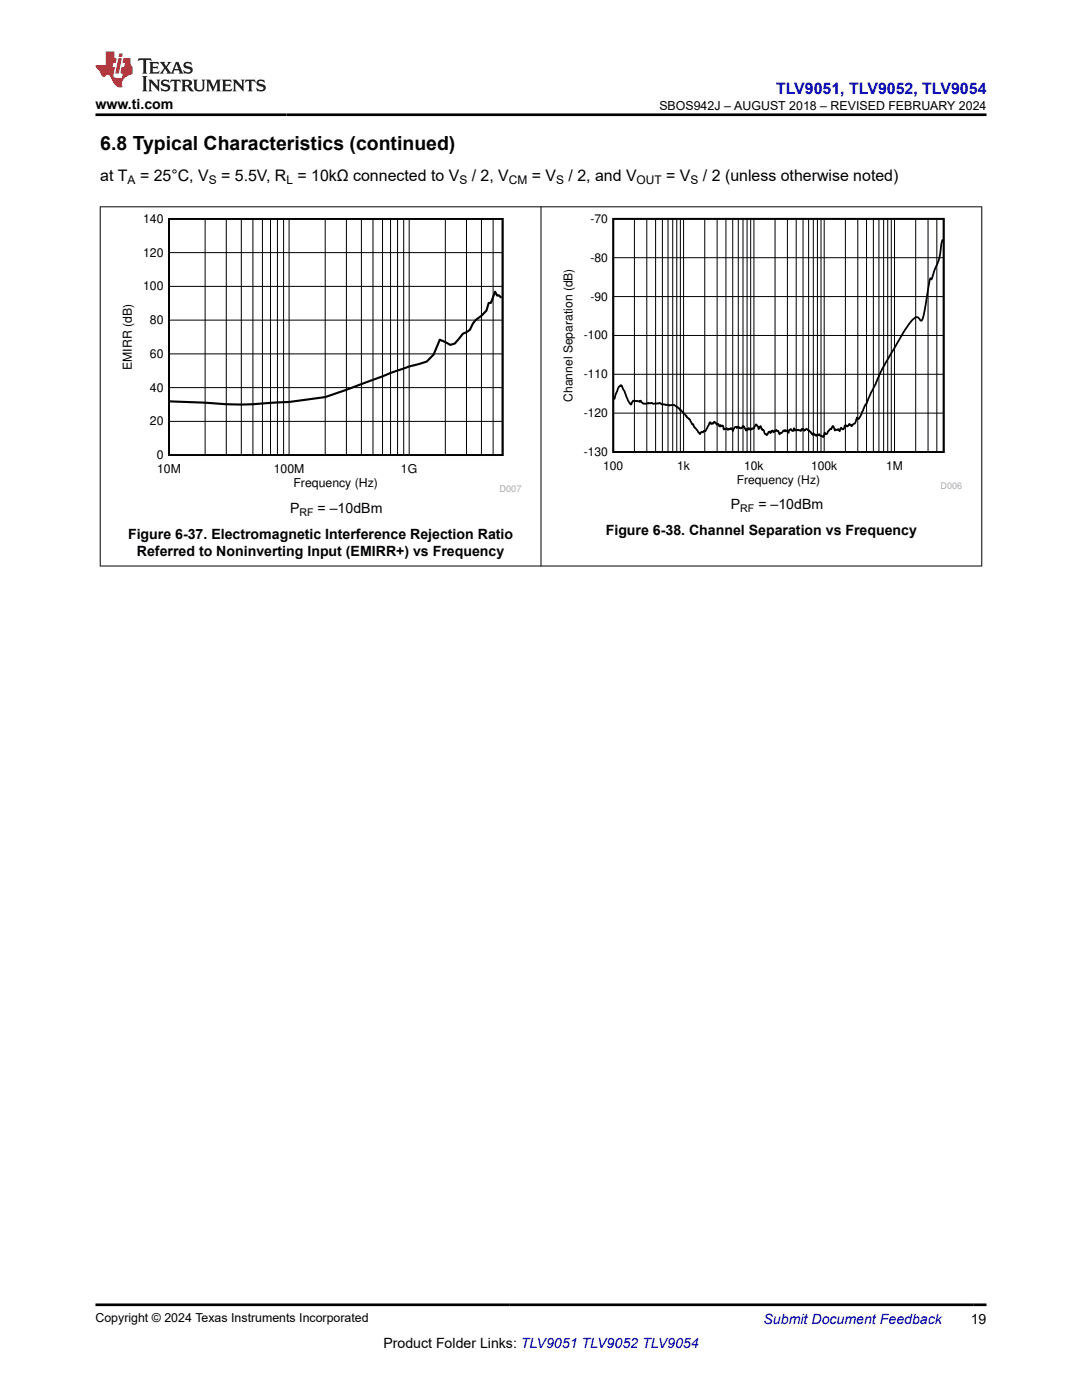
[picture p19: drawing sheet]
<svg xmlns="http://www.w3.org/2000/svg" width="216mm" height="279mm" viewBox="0 0 216 279" stroke-linecap="round" stroke-linejoin="round" font-family="sans-serif">
<defs><g id="words">
<text font-size="3.9" x="20" y="29.9">6.8 Typical Characteristics (continued)</text>
<text font-size="3.2" fill="#00f" x="154.8" y="18.7">TLV9051, TLV9052, TLV9054</text>
<g font-size="3.2">
<text x="20" y="36.1">at T</text>
<text x="27.9" y="36.1">= 25°C, V</text>
<text x="44.1" y="36.1">= 5.5V, R = 10kΩ connected to V</text>
<text x="94.1" y="36.1">/ 2, V</text>
<text x="106.1" y="36.1">= V</text>
<text x="113.4" y="36.1">/ 2, and V</text>
<text x="132.9" y="36.1">= V</text>
<text x="140.3" y="36.1">/ 2 (unless otherwise noted)</text>
</g>
<g font-size="2.8">
<text x="19" y="21.8">www.ti.com</text>
<text x="145.8" y="101.6">P</text>
<text x="151.3" y="101.6">= –10dBm</text>
<text x="25.6" y="107.6">Figure 6-37. Electromagnetic Interference Rejection Ratio</text>
<text x="57.9" y="102.4">P</text>
<text x="63.4" y="102.4">= –10dBm</text>
<text x="120.9" y="106.9">Figure 6-38. Channel Separation vs Frequency</text>
<text x="27.3" y="111">Referred to Noninverting Input (EMIRR+) vs Frequency</text>
<text x="76.5" y="269">Product Folder Links: TLV9051 TLV9052 TLV9054</text>
<text x="193.7" y="264.2">19</text>
</g>
<text font-size="2.8" fill="#00f" x="152.4" y="264.2">Submit Document Feedback</text>
<g font-size="2.5">
<text x="131.6" y="21.9">SBOS942J – AUGUST 2018 – REVISED FEBRUARY 2024</text>
<text x="19" y="263.9">Copyright © 2024 Texas Instruments Incorporated</text>
</g>
<g font-size="2.4">
<text x="25.5" y="36.7">A</text>
<text x="41.7" y="36.7">S</text>
<text x="57.2" y="36.7">L</text>
<text x="91.7" y="36.7">S</text>
<text x="101.5" y="36.7">CM</text>
<text x="111" y="36.7">S</text>
<text x="127" y="36.7">OUT</text>
<text x="137.8" y="36.7">S</text>
<text x="28.6" y="44.5">140</text>
<text x="117.8" y="44.5">-70</text>
<text x="28.6" y="51.2">120</text>
<text x="117.8" y="52.2">-80</text>
<text x="28.6" y="58">100</text>
<text x="117.8" y="60">-90</text>
<text x="29.9" y="64.7">80</text>
<text x="29.9" y="71.4">60</text>
<text x="116.5" y="67.7">-100</text>
<text x="26.3" y="73.8" transform="rotate(-90 26.3 73.8)">EMIRR (dB)</text>
<text x="116.5" y="75.5">-110</text>
<text x="29.9" y="78.2">40</text>
<text x="114.2" y="80.2" transform="rotate(-90 114.2 80.2)">Channel Separation (dB)</text>
<text x="116.5" y="83.2">-120</text>
<text x="29.9" y="84.9">20</text>
<text x="31.3" y="91.6">0</text>
<text x="31.3" y="94.4">10M</text>
<text x="54.6" y="94.4">100M</text>
<text x="80" y="94.4">1G</text>
<text x="116.5" y="91">-130</text>
<text x="120.4" y="93.8">100</text>
<text x="135.1" y="93.8">1k</text>
<text x="148.5" y="93.8">10k</text>
<text x="161.8" y="93.8">100k</text>
<text x="176.8" y="93.8">1M</text>
<text x="58.6" y="97.2">Frequency (Hz)</text>
<text x="147" y="96.5">Frequency (Hz)</text>
</g>
<g font-size="2.1">
<text x="59.8" y="102.9">RF</text>
<text x="147.7" y="102.2">RF</text>
</g>
<g font-size="1.8" fill="#a8a8a8">
<text x="99.7" y="98.3">D007</text>
<text x="187.7" y="97.6">D006</text>
</g>
</g></defs>
<path d="M33.7 43.7h66.6v47.1h-66.6z" fill="none" stroke="#000" stroke-width=".36"/>
<g fill="none" stroke="#000" stroke-width=".2">
<path d="M33.7 57.2h66.6M33.7 50.4h66.6M40.9 43.7v47.1M45.2 43.7v47.1M48.2 43.7v47.1M50.5 43.7v47.1M52.4 43.7v47.1M54 43.7v47.1M55.4 43.7v47.1M56.6 43.7v47.1M57.7 43.7v47.1M64.9 43.7v47.1"/>
<path d="M69.1 43.7v47.1M72.1 43.7v47.1M74.4 43.7v47.1M76.3 43.7v47.1M77.9 43.7v47.1M79.3 43.7v47.1M80.6 43.7v47.1M81.6 43.7v47.1M88.9 43.7v47.1M93.1 43.7v47.1M96.1 43.7v47.1M98.4 43.7v47.1"/>
<path d="M33.7 77.4h66.6M33.7 70.6h66.6M33.7 63.9h66.6M33.7 84.1h66.6"/>
</g>
<path d="M100.1 59.3h-.2l-.3-.4-.4 .1-.4-.8-.8 2.2-.5 .1-.4 1.5-1 1a4.7 4.7 0 0 0-2.3 2.8l-1.4 .8-1.6 2-1 .2-2-1-1.3 2.9-1.4 1.5-5.8 1.7-14.4 5.3-7.2 1-3.7 .2a58.7 58.7 0 0 1-13.1 0l-7-.3" fill="none" stroke="#000" stroke-width=".42"/>
<path d="M111.9 42.7h80.1v54.9h-80.1z" fill-rule="evenodd" fill="#fff"/>
<path d="M122.4 43.7h65.9v46.5h-65.9zM188.1 47.8l-.3 1.1a14 14 0 0 1-1.5 5.4l-.4 1.3-.1 .2-.2-.3-.1 .3-1.3 7.6-.3 .6-.3-.2a.78 .78 0 0 0-.7-.5 .78 .78 0 0 0-.8 .5l-1.7 2.3-4.4 7.6-1.3 2.9-.9 1.8-.9 2.3-.4 .5-.6 1.5a1.14 1.14 0 0 1-.8 .9l-.1-.3-.4 1.2-.4 .2-.2 .3-.1-.2-.1 .2-.3-.4-.5 .5-.4-.2-.4 .8-.2-.1-.1-.2h-.1l-.2 .7-.3-.5-.2 .2-.4-.1-.1 .2-.4-.9-.3 .7-.1-.2-.2 .1-.6 1-.3 .1-.1-.4-.1 .1-.3 .8-.3-.2h-.2l-.3-.4-.1 .2-.3-.1-.1 .3-.1-.3-.2 .1-.3-.3-.1 .3-.4-.6-.8-.6-.3 .2-.1-.1-.1 .3-.3-.5-.1 .2h-.2l-.1 .3-.5-.2-.4 .1-.1-.1-.2 .2-.2-.5-.2 .5h-.2l-.2-.4-.3 .2-.2 .6-.1-.4-.2-.1-.1 .2-.2-.3-.2 .3-.1-.2-.1 .1-.3 .4h-.3l-.1 .3-.3-.7-.1 .1-.3-.3-.2 .3-.2-.1-.1 .3-.3-.4-.4 .5-.1-.3-.2 .1-.5 .6-.1-.2h-.2l-.2-.7-.2-.1h-.1l-.2-.2-.2-.6-.3 .6-.1-.4-.4-.5-.4 .7-.4 .2-.1-.1-.2 .3-.4-.4-.2 .4-.2-.2-.1 .3-.4-.7-.3-.2-.3 .5-.4-.2-.1 .1-.2-.3-.2 .3-.1-.2h-.3l-.3 .4-.1 .4-.3-.6-.3 .3-.1-.1-.2 .2-.3-.4-.1 .2-.3-.1-.1 .2-.2-.7-.3 .1-.2-.3-.1 .3-.1-.1-.1 .1-.2-.5-.3 .2-.2-.4-.3-.2-.2 .3-.5 .1-.1-.3h-.1l-.9 1.8-.3-.1-.1 .3-.3-.1-.3 .4-1.2-1.4-.2-.6-.1 .1-.1-.1-.5-1-.5-.3-1.8-2h-.3l-.4-.5h-.9l-.1 .2-.4-.3-.3 .1-.9-.1-.4-.3-.1 .1-1.2 .1-.2-.2h-.7a1.09 1.09 0 0 1-1.5-.4l-.2 .2-.1-.1-.5-.1h-.4l-.1 .1-.2-.2-.4 .7-.2 .1-.5-.7-1.3-3.1-.1 .1-.1-.1-.5 .6-.8 2.2" fill="none" stroke="#000" stroke-width=".35"/>
<g fill="none" stroke="#000" stroke-width=".2">
<path d="M19.9 41.3h176.1M20 41.2v71.8M107.9 41.2v71.8M122.4 59.2h65.9M122.4 51.4h65.9M126.6 43.7v46.5M129.1 43.7v46.5M130.8 43.7v46.5M132.2 43.7v46.5M133.3 43.7v46.5M134.2 43.7v46.5M135 43.7v46.5"/>
<path d="M135.8 43.7v46.5M136.4 43.7v46.5M140.6 43.7v46.5M143.1 43.7v46.5M144.9 43.7v46.5M146.2 43.7v46.5M147.3 43.7v46.5M148.3 43.7v46.5M149.1 43.7v46.5M149.8 43.7v46.5M150.4 43.7v46.5M154.7 43.7v46.5"/>
<path d="M157.1 43.7v46.5M158.9 43.7v46.5M160.2 43.7v46.5M161.4 43.7v46.5M162.3 43.7v46.5M163.1 43.7v46.5M163.8 43.7v46.5M164.5 43.7v46.5M168.7 43.7v46.5M171.2 43.7v46.5M172.9 43.7v46.5M174.3 43.7v46.5"/>
<path d="M175.4 43.7v46.5M176.3 43.7v46.5M177.1 43.7v46.5M177.8 43.7v46.5M178.5 43.7v46.5M182.7 43.7v46.5M185.2 43.7v46.5M186.9 43.7v46.5M195.9 41.2v71.8M122.4 74.7h65.9M122.4 66.9h65.9M122.4 82.4h65.9"/>
<path d="M19.9 113h176.1"/>
</g>
<path d="M27.7 11.6l-.2 .6 .5-.2h.6v.1v2.2l-.2 .4h1l-.2-.4v-2.2v-.1h.5l.5 .2-.1-.6zM29.8 12.4l.2 .3v1.6l-.2 .4h1.9l.1-.6a1.08 1.08 0 0 1-1.3 .2v-.7h.6l.4 .2v-.7l-.4 .2h-.6v-.5l.2-.2a1 1 0 0 1 1 .3l-.1-.5zM31.8 12.4l1 1.1-1 1.2h.9l-.2-.2 .4-.8 .5 .8-.2 .2h1.6l-.2-.2 .1-.5h1l.1 .5-.1 .2h.9l-.2-.4-.8-1.9h-.5l-1 2.1-.8-1.1 .9-1h-.8l.2 .2-.5 .6-.3-.6 .1-.2zM35.2 12.8l.4 1h-.8zM36.8 12.5a.65 .65 0 0 0-.2 .7 .65 .65 0 0 0 .6 .5l.7 .1 .1 .3a.79 .79 0 0 1-.7 .4 .79 .79 0 0 1-.7-.5l.1 .7 .2-.1a.93 .93 0 0 0 1.1 0 .93 .93 0 0 0 .4-.9 1.46 1.46 0 0 0-1.2-.6l-.1-.3a1.09 1.09 0 0 1 1.2 .2l-.2-.6-.1 .1-.6-.2zM28.4 15.2l.2 .4v2.2l-.2 .4h1l-.2-.4v-2.2l.2-.4zM29.6 15.9l.2 .4v1.5l-.2 .4h.8l-.3-.4v-1.3l1.7 1.8v-2l.2-.4h-.8l.2 .2 .1 1.1-1.2-1.3zM32.3 16a.65 .65 0 0 0-.2 .8 .65 .65 0 0 0 .7 .4l.6 .2 .1 .2a.79 .79 0 0 1-.7 .4 .79 .79 0 0 1-.7-.5l.1 .7 .2-.1a.93 .93 0 0 0 1.1 .1 .93 .93 0 0 0 .4-1 1.46 1.46 0 0 0-1.2-.5l-.1-.4a1.09 1.09 0 0 1 1.2 .2l-.2-.6-.1 .1-.6-.1zM34.1 15.9l-.1 .6a.63 .63 0 0 1 .7-.3l.1 1.6-.3 .4h1l-.2-.4v-1.6a.66 .66 0 0 1 .8 .3l-.1-.6zM36.2 15.9l.2 .4v1.5l-.2 .4h.9l-.2-.2v-.7h.5l.1 .2a.79 .79 0 0 0 1.2 .6l-1-.9a.61 .61 0 0 0 .6-.6 .61 .61 0 0 0-.5-.7zM36.9 16.2h.2a.47 .47 0 0 1 .5 .1 .47 .47 0 0 1 .1 .5l-.2 .1-.6 .1zM38.5 15.9l.2 .2a2.27 2.27 0 0 0 .4 2 1.04 1.04 0 0 0 1.7-.7v-1.3l.2-.2h-.8l.2 .4v1.1a.6 .6 0 0 1-.6 .6 .6 .6 0 0 1-.6-.6v-1.1l.3-.4zM41.1 15.9l.2 .4v1.5l-.2 .4h.7l-.2-.4v-1.4l.9 1.9 .8-1.9v1.4l-.2 .4h1l-.3-.4v-1.5l.3-.4h-.8l-.7 1.5-.7-1.5zM44.3 15.9l.2 .4v1.5l-.2 .4h1.9l.1-.6a1.09 1.09 0 0 1-1.3 .2v-.7h.6l.4 .2v-.6l-.4 .2h-.6v-.6l.2-.1a1.01 1.01 0 0 1 1 .3l-.1-.6zM46.4 15.9l.3 .4v1.5l-.3 .4h.8l-.2-.4v-1.3l1.6 1.8v-2l.2-.4h-.7l.2 .2v1.1l-1.2-1.3zM49 15.9l-.1 .6a.63 .63 0 0 1 .8-.3v1.6l-.3 .4h1l-.2-.4v-1.6a.66 .66 0 0 1 .8 .3l-.1-.6zM51.4 16a.65 .65 0 0 0-.2 .8 .65 .65 0 0 0 .6 .4l.6 .2 .2 .2a.79 .79 0 0 1-.8 .4 .79 .79 0 0 1-.6-.5l.1 .7 .2-.1a.93 .93 0 0 0 1 .1 .93 .93 0 0 0 .5-1 1.46 1.46 0 0 0-1.3-.5l-.1-.4a1.09 1.09 0 0 1 1.3 .2l-.2-.6-.2 .1-.5-.1z" fill="#231f20"/>
<path d="M21.1 10.3v2.7h-2.1l.1 .4 .9 1a.95 .95 0 0 0 .9 .9 .59 .59 0 0 1 .6-.4 .59 .59 0 0 1 .5 .3l.4 .8a1.59 1.59 0 0 0 2.1 1.4 1.61 1.61 0 0 1 1-2.3l1-.3-.1-1.5a1.59 1.59 0 0 1-.4-1.7h-1.4l-.2 .9h.5l-.1 .9h-.5l-.2 .9v.3l.4 .1-.2 .9h-.6a.73 .73 0 0 1-1.1-.7l.3-1.5h-.5l.2-.9h.5l.2-.9h-.5v-1.3zM23.6 11.6l-.6 3.1h.7l.6-3.1zM23.8 10.7l-.1 .6h.7l.1-.6z" fill="#ed1c24"/>
<path d="M19 22.9h177.8M19 260.4h177.8" fill="none" stroke="#000" stroke-width=".53"/>
<use href="#words"/>
</svg>
